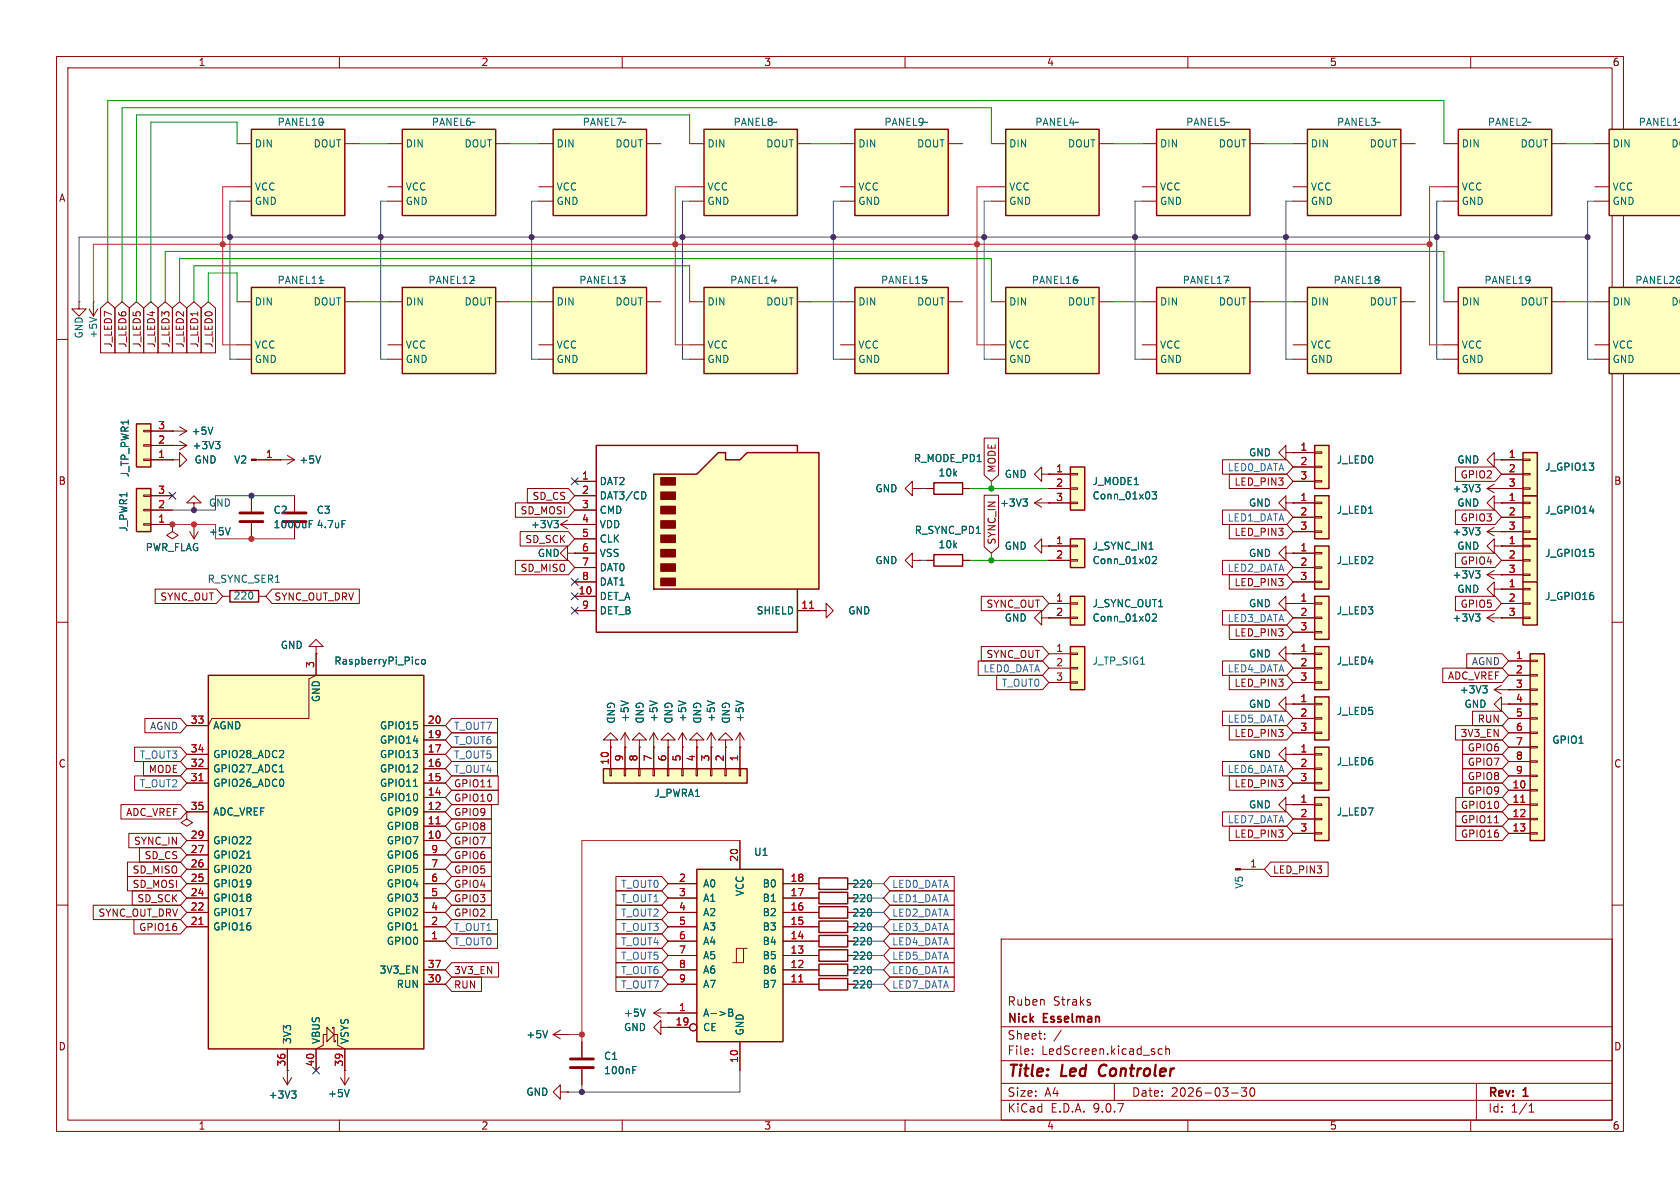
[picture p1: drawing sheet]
<svg xmlns="http://www.w3.org/2000/svg" width="297mm" height="210mm" viewBox="0 0 297 210" stroke-linecap="round" stroke-linejoin="round" font-family="sans-serif">
<defs><g id="words">
<g font-size="2.8" fill="#840000">
<text x="178" y="190.9">Title:</text>
<text x="187.7" y="190.9">Led</text>
<text x="195.1" y="190.9">Controler</text>
</g>
<g font-size="2.1" fill="#840000">
<text x="178" y="178">Ruben</text>
<text x="186.2" y="178">Straks</text>
<text x="178" y="184">Sheet:</text>
<text x="178" y="181.2">Nick</text>
<text x="184.5" y="181.2">Esselman</text>
<text x="178" y="186.7">File:</text>
<text x="184.1" y="186.7">LedScreen.kicad_sch</text>
<text x="178" y="196.9">KiCad</text>
<text x="178" y="194.1">Size:</text>
<text x="184.7" y="194.1">A4</text>
<text x="185.7" y="196.9">E.D.A.</text>
<text x="193.3" y="196.9">9.0.7</text>
<text x="200" y="194.1">Date:</text>
<text x="207" y="194.1">2026-03-30</text>
<text x="263" y="194.3">Rev:</text>
<text x="263" y="196.9">Id:</text>
<text x="267.1" y="196.9">1/1</text>
<text x="269.4" y="194.3">1</text>
</g>
<g font-size="1.8" fill="#840000">
<text x="35" y="11.9">1</text>
<text x="85" y="11.9">2</text>
<text x="135" y="11.9">3</text>
<text x="185" y="11.9">4</text>
<text x="235" y="11.9">5</text>
<text x="285" y="11.9">6</text>
<text x="10.3" y="35.9">A</text>
<text x="20" y="61.6" transform="rotate(-90 20 61.6)">J_LED7</text>
<text x="22.5" y="61.6" transform="rotate(-90 22.5 61.6)">J_LED6</text>
<text x="25.1" y="61.6" transform="rotate(-90 25.1 61.6)">J_LED5</text>
<text x="27.6" y="61.6" transform="rotate(-90 27.6 61.6)">J_LED4</text>
<text x="30.2" y="61.6" transform="rotate(-90 30.2 61.6)">J_LED3</text>
<text x="32.7" y="61.6" transform="rotate(-90 32.7 61.6)">J_LED2</text>
<text x="35.2" y="61.6" transform="rotate(-90 35.2 61.6)">J_LED1</text>
<text x="37.8" y="61.6" transform="rotate(-90 37.8 61.6)">J_LED0</text>
<text x="176.2" y="83.7" transform="rotate(-90 176.2 83.7)">MODE</text>
<text x="10.3" y="85.9">B</text>
<text x="94" y="88.6">SD_CS</text>
<text x="218.1" y="86">LED_PIN3</text>
<text x="258.1" y="84.8">GPIO2</text>
<text x="285.3" y="85.9">B</text>
<text x="91.9" y="91.1">SD_MOSI</text>
<text x="218.1" y="94.9">LED_PIN3</text>
<text x="258.1" y="92.4">GPIO3</text>
<text x="91.9" y="101.3">SD_MISO</text>
<text x="92.8" y="96.2">SD_SCK</text>
<text x="176.2" y="96.4" transform="rotate(-90 176.2 96.4)">SYNC_IN</text>
<text x="258.1" y="100">GPIO4</text>
<text x="28.2" y="106.4">SYNC_OUT</text>
<text x="48.4" y="106.4">SYNC_OUT_DRV</text>
<text x="174.3" y="107.6">SYNC_OUT</text>
<text x="218.1" y="103.8">LED_PIN3</text>
<text x="258.1" y="107.6">GPIO5</text>
<text x="218.1" y="112.7">LED_PIN3</text>
<text x="174.3" y="116.5">SYNC_OUT</text>
<text x="218.1" y="121.6">LED_PIN3</text>
<text x="255.9" y="120.3">ADC_VREF</text>
<text x="218.1" y="130.5">LED_PIN3</text>
<text x="258.1" y="130.5">3V3_EN</text>
<text x="261.1" y="128">RUN</text>
<text x="10.3" y="135.9">C</text>
<text x="26.2" y="136.8">MODE</text>
<text x="259.4" y="135.6">GPIO7</text>
<text x="259.4" y="133">GPIO6</text>
<text x="285.3" y="135.9">C</text>
<text x="80.2" y="141.9">GPIO10</text>
<text x="80.2" y="139.4">GPIO11</text>
<text x="218.1" y="139.4">LED_PIN3</text>
<text x="258.2" y="143.2">GPIO10</text>
<text x="259.4" y="140.7">GPIO9</text>
<text x="259.4" y="138.1">GPIO8</text>
<text x="22.2" y="144.5">ADC_VREF</text>
<text x="23.6" y="149.5">SYNC_IN</text>
<text x="80.2" y="149.5">GPIO7</text>
<text x="80.2" y="147">GPIO8</text>
<text x="80.2" y="144.5">GPIO9</text>
<text x="218.1" y="148.3">LED_PIN3</text>
<text x="258.2" y="145.7">GPIO11</text>
<text x="258.2" y="148.3">GPIO16</text>
<text x="23.3" y="154.6">SD_MISO</text>
<text x="25.5" y="152.1">SD_CS</text>
<text x="80.2" y="154.6">GPIO5</text>
<text x="80.2" y="152.1">GPIO6</text>
<text x="224.9" y="154.6">LED_PIN3</text>
<text x="23.3" y="157.2">SD_MOSI</text>
<text x="24.2" y="159.7">SD_SCK</text>
<text x="80.2" y="159.7">GPIO3</text>
<text x="80.2" y="157.2">GPIO4</text>
<text x="17.3" y="162.2">SYNC_OUT_DRV</text>
<text x="24.5" y="164.8">GPIO16</text>
<text x="80.2" y="162.2">GPIO2</text>
<text x="80.2" y="172.4">3V3_EN</text>
<text x="80.2" y="174.9">RUN</text>
<text x="10.3" y="185.9">D</text>
<text x="285.3" y="185.9">D</text>
<text x="35" y="199.9">1</text>
<text x="85" y="199.9">2</text>
<text x="135" y="199.9">3</text>
<text x="185" y="199.9">4</text>
<text x="235" y="199.9">5</text>
<text x="285" y="199.9">6</text>
</g>
<g font-size="1.8" fill="#006464">
<text x="49" y="22.5">PANEL10~</text>
<text x="76.2" y="22.5">PANEL6~</text>
<text x="102.9" y="22.5">PANEL7~</text>
<text x="129.6" y="22.5">PANEL8~</text>
<text x="156.3" y="22.5">PANEL9~</text>
<text x="182.9" y="22.5">PANEL4~</text>
<text x="209.6" y="22.5">PANEL5~</text>
<text x="236.3" y="22.5">PANEL3~</text>
<text x="262.9" y="22.5">PANEL2~</text>
<text x="289.6" y="22.5">PANEL1~</text>
<text x="45" y="26.3">DIN</text>
<text x="55.4" y="26.3">DOUT</text>
<text x="71.6" y="26.3">DIN</text>
<text x="82" y="26.3">DOUT</text>
<text x="98.3" y="26.3">DIN</text>
<text x="108.7" y="26.3">DOUT</text>
<text x="125" y="26.3">DIN</text>
<text x="135.4" y="26.3">DOUT</text>
<text x="151.6" y="26.3">DIN</text>
<text x="162" y="26.3">DOUT</text>
<text x="178.3" y="26.3">DIN</text>
<text x="188.7" y="26.3">DOUT</text>
<text x="205" y="26.3">DIN</text>
<text x="215.4" y="26.3">DOUT</text>
<text x="231.6" y="26.3">DIN</text>
<text x="242" y="26.3">DOUT</text>
<text x="258.3" y="26.3">DIN</text>
<text x="268.7" y="26.3">DOUT</text>
<text x="285" y="26.3">DIN</text>
<text x="295.4" y="26.3">DO</text>
<text x="45" y="33.9">VCC</text>
<text x="71.6" y="33.9">VCC</text>
<text x="98.3" y="33.9">VCC</text>
<text x="125" y="33.9">VCC</text>
<text x="151.6" y="33.9">VCC</text>
<text x="178.3" y="33.9">VCC</text>
<text x="205" y="33.9">VCC</text>
<text x="231.6" y="33.9">VCC</text>
<text x="258.3" y="33.9">VCC</text>
<text x="285" y="33.9">VCC</text>
<text x="285.3" y="35.9">A</text>
<text x="45" y="36.4">GND</text>
<text x="71.6" y="36.4">GND</text>
<text x="98.3" y="36.4">GND</text>
<text x="125" y="36.4">GND</text>
<text x="151.6" y="36.4">GND</text>
<text x="178.3" y="36.4">GND</text>
<text x="205" y="36.4">GND</text>
<text x="231.6" y="36.4">GND</text>
<text x="258.3" y="36.4">GND</text>
<text x="285" y="36.4">GND</text>
<text x="49" y="50.4">PANEL11~</text>
<text x="75.6" y="50.4">PANEL12~</text>
<text x="102.3" y="50.4">PANEL13~</text>
<text x="129" y="50.4">PANEL14~</text>
<text x="155.6" y="50.4">PANEL15~</text>
<text x="182.3" y="50.4">PANEL16~</text>
<text x="209" y="50.4">PANEL17~</text>
<text x="235.7" y="50.4">PANEL18~</text>
<text x="262.3" y="50.4">PANEL19~</text>
<text x="289" y="50.4">PANEL20~</text>
<text x="14.8" y="59.9" transform="rotate(-90 14.8 59.9)">GND</text>
<text x="17.4" y="59.9" transform="rotate(-90 17.4 59.9)">+5V</text>
<text x="45" y="54.2">DIN</text>
<text x="55.4" y="54.2">DOUT</text>
<text x="71.6" y="54.2">DIN</text>
<text x="82" y="54.2">DOUT</text>
<text x="98.3" y="54.2">DIN</text>
<text x="108.7" y="54.2">DOUT</text>
<text x="125" y="54.2">DIN</text>
<text x="135.4" y="54.2">DOUT</text>
<text x="151.6" y="54.2">DIN</text>
<text x="162" y="54.2">DOUT</text>
<text x="178.3" y="54.2">DIN</text>
<text x="188.7" y="54.2">DOUT</text>
<text x="205" y="54.2">DIN</text>
<text x="215.4" y="54.2">DOUT</text>
<text x="231.6" y="54.2">DIN</text>
<text x="242" y="54.2">DOUT</text>
<text x="258.3" y="54.2">DIN</text>
<text x="268.7" y="54.2">DOUT</text>
<text x="285" y="54.2">DIN</text>
<text x="295.4" y="54.2">DO</text>
<text x="45" y="61.8">VCC</text>
<text x="45" y="64.4">GND</text>
<text x="71.6" y="61.8">VCC</text>
<text x="71.6" y="64.4">GND</text>
<text x="98.3" y="61.8">VCC</text>
<text x="98.3" y="64.4">GND</text>
<text x="125" y="61.8">VCC</text>
<text x="125" y="64.4">GND</text>
<text x="151.6" y="61.8">VCC</text>
<text x="151.6" y="64.4">GND</text>
<text x="178.3" y="61.8">VCC</text>
<text x="178.3" y="64.4">GND</text>
<text x="205" y="61.8">VCC</text>
<text x="205" y="64.4">GND</text>
<text x="231.6" y="61.8">VCC</text>
<text x="231.6" y="64.4">GND</text>
<text x="258.3" y="61.8">VCC</text>
<text x="258.3" y="64.4">GND</text>
<text x="285" y="61.8">VCC</text>
<text x="285" y="64.4">GND</text>
<text x="33.8" y="77.1">+5V</text>
<text x="33.9" y="79.6">+3V3</text>
<text x="34.3" y="82.1">GND</text>
<text x="41.3" y="82.1">V2</text>
<text x="52.8" y="82.1">+5V</text>
<text x="161.5" y="81.9">R_MODE_PD1</text>
<text x="220.7" y="80.9">GND</text>
<text x="236.2" y="82.1">J_LED0</text>
<text x="257.5" y="82.1">GND</text>
<text x="273.1" y="83.4">J_GPIO13</text>
<text x="23" y="84.5" transform="rotate(-90 23 84.5)">J_TP_PWR1</text>
<text x="36.8" y="89.8">GND</text>
<text x="105.9" y="86">DAT2</text>
<text x="105.9" y="88.5">DAT3/CD</text>
<text x="154.7" y="87.2">GND</text>
<text x="165.8" y="84.4">10k</text>
<text x="176.7" y="89.8">+3V3</text>
<text x="177.5" y="84.7">GND</text>
<text x="193" y="88.5">Conn_01x03</text>
<text x="193" y="86">J_MODE1</text>
<text x="220.7" y="89.8">GND</text>
<text x="256.7" y="87.2">+3V3</text>
<text x="257.5" y="89.8">GND</text>
<text x="22.7" y="94.1" transform="rotate(-90 22.7 94.1)">J_PWR1</text>
<text x="36.8" y="94.8">+5V</text>
<text x="48.3" y="91">C2</text>
<text x="48.3" y="93.6">1000uF</text>
<text x="55.9" y="91">C3</text>
<text x="55.9" y="93.6">4.7uF</text>
<text x="93.8" y="93.6">+3V3</text>
<text x="105.9" y="91">CMD</text>
<text x="105.9" y="93.6">VDD</text>
<text x="161.6" y="94.6">R_SYNC_PD1</text>
<text x="236.2" y="91">J_LED1</text>
<text x="256.7" y="94.8">+3V3</text>
<text x="273.1" y="91">J_GPIO14</text>
<text x="25.7" y="97.6">PWR_FLAG</text>
<text x="95" y="98.7">GND</text>
<text x="105.9" y="96.1">CLK</text>
<text x="105.9" y="98.7">VSS</text>
<text x="105.9" y="101.2">DAT0</text>
<text x="154.7" y="99.9">GND</text>
<text x="165.8" y="97.1">10k</text>
<text x="177.5" y="97.4">GND</text>
<text x="193" y="99.9">Conn_01x02</text>
<text x="193" y="97.4">J_SYNC_IN1</text>
<text x="220.7" y="98.7">GND</text>
<text x="236.2" y="99.9">J_LED2</text>
<text x="257.5" y="97.4">GND</text>
<text x="273.1" y="98.7">J_GPIO15</text>
<text x="36.6" y="103.2">R_SYNC_SER1</text>
<text x="41.2" y="106.2">220</text>
<text x="105.9" y="103.7">DAT1</text>
<text x="105.9" y="106.3">DET_A</text>
<text x="193" y="107.5">J_SYNC_OUT1</text>
<text x="220.7" y="107.5">GND</text>
<text x="256.7" y="102.5">+3V3</text>
<text x="257.5" y="105">GND</text>
<text x="273.1" y="106.3">J_GPIO16</text>
<text x="105.9" y="108.8">DET_B</text>
<text x="133.7" y="108.8">SHIELD</text>
<text x="149.9" y="108.8">GND</text>
<text x="177.5" y="110.1">GND</text>
<text x="193" y="110.1">Conn_01x02</text>
<text x="236.2" y="108.8">J_LED3</text>
<text x="256.7" y="110.1">+3V3</text>
<text x="49.5" y="114.9">GND</text>
<text x="59" y="117.7">RaspberryPi_Pico</text>
<text x="193" y="117.7">J_TP_SIG1</text>
<text x="220.7" y="116.4">GND</text>
<text x="236.2" y="117.7">J_LED4</text>
<text x="56.7" y="124.2" transform="rotate(-90 56.7 124.2)">GND</text>
<text x="107.1" y="123.9" transform="rotate(90 107.1 123.9)">GND</text>
<text x="112.2" y="123.9" transform="rotate(90 112.2 123.9)">GND</text>
<text x="117.2" y="123.9" transform="rotate(90 117.2 123.9)">GND</text>
<text x="122.3" y="123.9" transform="rotate(90 122.3 123.9)">GND</text>
<text x="127.4" y="123.9" transform="rotate(90 127.4 123.9)">GND</text>
<text x="220.7" y="125.3">GND</text>
<text x="258" y="122.8">+3V3</text>
<text x="258.8" y="125.3">GND</text>
<text x="37.6" y="129.1">AGND</text>
<text x="67.1" y="131.7">GPIO14</text>
<text x="67.1" y="129.1">GPIO15</text>
<text x="111.4" y="127.7" transform="rotate(-90 111.4 127.7)">+5V</text>
<text x="116.4" y="127.7" transform="rotate(-90 116.4 127.7)">+5V</text>
<text x="121.5" y="127.7" transform="rotate(-90 121.5 127.7)">+5V</text>
<text x="126.6" y="127.7" transform="rotate(-90 126.6 127.7)">+5V</text>
<text x="131.7" y="127.7" transform="rotate(-90 131.7 127.7)">+5V</text>
<text x="236.2" y="126.6">J_LED5</text>
<text x="274.3" y="131.7">GPIO1</text>
<text x="37.6" y="136.8">GPIO27_ADC1</text>
<text x="37.6" y="134.2">GPIO28_ADC2</text>
<text x="67.1" y="136.8">GPIO12</text>
<text x="67.1" y="134.2">GPIO13</text>
<text x="220.7" y="134.2">GND</text>
<text x="236.2" y="135.5">J_LED6</text>
<text x="37.6" y="139.3">GPIO26_ADC0</text>
<text x="67.1" y="141.8">GPIO10</text>
<text x="67.1" y="139.3">GPIO11</text>
<text x="115.6" y="141.1">J_PWRA1</text>
<text x="220.7" y="143.1">GND</text>
<text x="37.6" y="149.5">GPIO22</text>
<text x="37.6" y="144.4">ADC_VREF</text>
<text x="68.3" y="149.5">GPIO7</text>
<text x="68.3" y="146.9">GPIO8</text>
<text x="68.3" y="144.4">GPIO9</text>
<text x="236.2" y="144.4">J_LED7</text>
<text x="37.6" y="154.5">GPIO20</text>
<text x="37.6" y="152">GPIO21</text>
<text x="68.3" y="154.5">GPIO5</text>
<text x="68.3" y="152">GPIO6</text>
<text x="133.2" y="151.5">U1</text>
<text x="37.6" y="159.6">GPIO18</text>
<text x="37.6" y="157.1">GPIO19</text>
<text x="68.3" y="159.6">GPIO3</text>
<text x="68.3" y="157.1">GPIO4</text>
<text x="124.2" y="157.1">A0</text>
<text x="124.2" y="159.6">A1</text>
<text x="131.7" y="158.5" transform="rotate(-90 131.7 158.5)">VCC</text>
<text x="134.7" y="157.1">B0</text>
<text x="134.7" y="159.6">B1</text>
<text x="150.6" y="159.7">220</text>
<text x="150.6" y="157.1">220</text>
<text x="219.9" y="157.2" transform="rotate(-90 219.9 157.2)">V5</text>
<text x="37.6" y="164.7">GPIO16</text>
<text x="37.6" y="162.2">GPIO17</text>
<text x="68.3" y="167.2">GPIO0</text>
<text x="68.3" y="164.7">GPIO1</text>
<text x="68.3" y="162.2">GPIO2</text>
<text x="124.2" y="162.2">A2</text>
<text x="124.2" y="164.7">A3</text>
<text x="124.2" y="167.2">A4</text>
<text x="134.7" y="162.2">B2</text>
<text x="134.7" y="164.7">B3</text>
<text x="134.7" y="167.2">B4</text>
<text x="150.6" y="162.2">220</text>
<text x="150.6" y="164.8">220</text>
<text x="150.6" y="167.3">220</text>
<text x="67" y="172.3">3V3_EN</text>
<text x="124.2" y="169.8">A5</text>
<text x="124.2" y="172.3">A6</text>
<text x="134.7" y="169.8">B5</text>
<text x="134.7" y="172.3">B6</text>
<text x="150.6" y="169.8">220</text>
<text x="150.6" y="172.4">220</text>
<text x="70" y="174.9">RUN</text>
<text x="110.2" y="179.9">+5V</text>
<text x="124.2" y="174.9">A7</text>
<text x="124.2" y="179.9">A-&gt;B</text>
<text x="134.7" y="174.9">B7</text>
<text x="150.6" y="174.9">220</text>
<text x="51.7" y="184.7" transform="rotate(-90 51.7 184.7)">3V3</text>
<text x="56.7" y="184.7" transform="rotate(-90 56.7 184.7)">VBUS</text>
<text x="61.8" y="184.7" transform="rotate(-90 61.8 184.7)">VSYS</text>
<text x="93" y="183.7">+5V</text>
<text x="110.2" y="182.5">GND</text>
<text x="124.2" y="182.5">CE</text>
<text x="131.7" y="183.1" transform="rotate(-90 131.7 183.1)">GND</text>
<text x="106.7" y="187.6">C1</text>
<text x="106.7" y="190.1">100nF</text>
<text x="47.4" y="194.4">+3V3</text>
<text x="57.9" y="194.2">+5V</text>
<text x="93" y="193.9">GND</text>
</g>
<g font-size="1.8" fill="#a90000">
<text x="27.9" y="75.9">3</text>
<text x="27.9" y="81">1</text>
<text x="27.9" y="78.5">2</text>
<text x="46.9" y="81">1</text>
<text x="186.6" y="83.6">1</text>
<text x="229.8" y="79.8">1</text>
<text x="229.8" y="82.3">2</text>
<text x="266.6" y="81">1</text>
<text x="266.6" y="83.6">2</text>
<text x="27.9" y="89.9">2</text>
<text x="27.9" y="87.4">3</text>
<text x="102.8" y="84.8">1</text>
<text x="102.8" y="87.4">2</text>
<text x="102.8" y="89.9">3</text>
<text x="186.6" y="86.1">2</text>
<text x="186.6" y="88.6">3</text>
<text x="229.8" y="84.8">3</text>
<text x="229.8" y="88.6">1</text>
<text x="266.6" y="88.6">1</text>
<text x="266.6" y="86.1">3</text>
<text x="27.9" y="92.5">1</text>
<text x="102.8" y="92.5">4</text>
<text x="102.8" y="95">5</text>
<text x="229.8" y="91.2">2</text>
<text x="229.8" y="93.7">3</text>
<text x="266.6" y="91.2">2</text>
<text x="266.6" y="93.7">3</text>
<text x="102.8" y="97.5">6</text>
<text x="102.8" y="100.1">7</text>
<text x="186.6" y="96.3">1</text>
<text x="186.6" y="98.8">2</text>
<text x="229.8" y="97.5">1</text>
<text x="229.8" y="100.1">2</text>
<text x="266.6" y="96.3">1</text>
<text x="266.6" y="98.8">2</text>
<text x="266.6" y="101.3">3</text>
<text x="102.2" y="105.2">10</text>
<text x="102.8" y="102.6">8</text>
<text x="102.8" y="107.7">9</text>
<text x="141.6" y="107.7">11</text>
<text x="186.6" y="106.4">1</text>
<text x="229.8" y="106.4">1</text>
<text x="229.8" y="102.6">3</text>
<text x="266.6" y="103.9">1</text>
<text x="266.6" y="106.4">2</text>
<text x="186.6" y="109">2</text>
<text x="229.8" y="109">2</text>
<text x="229.8" y="111.5">3</text>
<text x="266.6" y="109">3</text>
<text x="55.6" y="118.2" transform="rotate(-90 55.6 118.2)">3</text>
<text x="186.6" y="115.3">1</text>
<text x="186.6" y="117.9">2</text>
<text x="229.8" y="115.3">1</text>
<text x="229.8" y="117.9">2</text>
<text x="267.9" y="116.6">1</text>
<text x="267.9" y="119.1">2</text>
<text x="186.6" y="120.4">3</text>
<text x="229.8" y="120.4">3</text>
<text x="229.8" y="124.2">1</text>
<text x="267.9" y="121.7">3</text>
<text x="267.9" y="124.2">4</text>
<text x="33.6" y="128">33</text>
<text x="75.5" y="130.6">19</text>
<text x="75.5" y="128">20</text>
<text x="229.8" y="126.7">2</text>
<text x="229.8" y="129.3">3</text>
<text x="267.9" y="126.7">5</text>
<text x="267.9" y="129.3">6</text>
<text x="267.9" y="131.8">7</text>
<text x="33.6" y="135.6">32</text>
<text x="33.6" y="133.1">34</text>
<text x="75.5" y="135.6">16</text>
<text x="75.5" y="133.1">17</text>
<text x="107.7" y="135.3" transform="rotate(-90 107.7 135.3)">10</text>
<text x="110.2" y="134.7" transform="rotate(-90 110.2 134.7)">9</text>
<text x="112.8" y="134.7" transform="rotate(-90 112.8 134.7)">8</text>
<text x="115.3" y="134.7" transform="rotate(-90 115.3 134.7)">7</text>
<text x="117.9" y="134.7" transform="rotate(-90 117.9 134.7)">6</text>
<text x="120.4" y="134.7" transform="rotate(-90 120.4 134.7)">5</text>
<text x="122.9" y="134.7" transform="rotate(-90 122.9 134.7)">4</text>
<text x="125.5" y="134.7" transform="rotate(-90 125.5 134.7)">3</text>
<text x="128" y="134.7" transform="rotate(-90 128 134.7)">2</text>
<text x="130.6" y="134.7" transform="rotate(-90 130.6 134.7)">1</text>
<text x="229.8" y="133.1">1</text>
<text x="229.8" y="135.6">2</text>
<text x="267.9" y="134.4">8</text>
<text x="267.9" y="136.9">9</text>
<text x="33.6" y="143.3">35</text>
<text x="33.6" y="138.2">31</text>
<text x="75.5" y="143.3">12</text>
<text x="75.5" y="140.7">14</text>
<text x="75.5" y="138.2">15</text>
<text x="229.8" y="142">1</text>
<text x="229.8" y="138.2">3</text>
<text x="267.3" y="139.4">10</text>
<text x="267.3" y="142">11</text>
<text x="33.6" y="148.3">29</text>
<text x="75.5" y="148.3">10</text>
<text x="75.5" y="145.8">11</text>
<text x="229.8" y="144.5">2</text>
<text x="229.8" y="147.1">3</text>
<text x="267.3" y="144.5">12</text>
<text x="267.3" y="147.1">13</text>
<text x="33.6" y="156">25</text>
<text x="33.6" y="153.4">26</text>
<text x="33.6" y="150.9">27</text>
<text x="76.1" y="156">6</text>
<text x="76.1" y="153.4">7</text>
<text x="76.1" y="150.9">9</text>
<text x="119.9" y="156">2</text>
<text x="130.6" y="152.4" transform="rotate(-90 130.6 152.4)">20</text>
<text x="139.7" y="156">18</text>
<text x="220.9" y="153.4">1</text>
<text x="33.6" y="161">22</text>
<text x="33.6" y="158.5">24</text>
<text x="76.1" y="161">4</text>
<text x="76.1" y="158.5">5</text>
<text x="119.9" y="158.5">3</text>
<text x="119.9" y="161">4</text>
<text x="139.7" y="158.5">17</text>
<text x="139.7" y="161">16</text>
<text x="33.6" y="163.6">21</text>
<text x="76.1" y="166.1">1</text>
<text x="76.1" y="163.6">2</text>
<text x="119.9" y="163.6">5</text>
<text x="119.9" y="166.1">6</text>
<text x="139.7" y="163.6">15</text>
<text x="139.7" y="166.1">14</text>
<text x="75.5" y="173.7">30</text>
<text x="75.5" y="171.2">37</text>
<text x="119.9" y="168.7">7</text>
<text x="119.9" y="171.2">8</text>
<text x="119.9" y="173.7">9</text>
<text x="139.7" y="168.7">13</text>
<text x="139.7" y="171.2">12</text>
<text x="139.7" y="173.7">11</text>
<text x="119.9" y="178.8">1</text>
<text x="119.3" y="181.4">19</text>
<text x="50.5" y="188.6" transform="rotate(-90 50.5 188.6)">36</text>
<text x="55.6" y="188.6" transform="rotate(-90 55.6 188.6)">40</text>
<text x="60.7" y="188.6" transform="rotate(-90 60.7 188.6)">39</text>
<text x="130.6" y="188" transform="rotate(-90 130.6 188)">10</text>
</g>
<g font-size="1.8" fill="#285ac8">
<text x="216.9" y="83.5">LED0_DATA</text>
<text x="216.9" y="92.4">LED1_DATA</text>
<text x="216.9" y="101.3">LED2_DATA</text>
<text x="216.9" y="110.2">LED3_DATA</text>
<text x="173.7" y="119.1">LED0_DATA</text>
<text x="216.9" y="119.1">LED4_DATA</text>
<text x="177" y="121.6">T_OUT0</text>
<text x="80.2" y="129.2">T_OUT7</text>
<text x="80.2" y="131.8">T_OUT6</text>
<text x="216.9" y="128">LED5_DATA</text>
<text x="24.6" y="134.3">T_OUT3</text>
<text x="80.2" y="134.3">T_OUT5</text>
<text x="80.2" y="136.8">T_OUT4</text>
<text x="216.9" y="136.8">LED6_DATA</text>
<text x="24.6" y="139.4">T_OUT2</text>
<text x="216.9" y="145.7">LED7_DATA</text>
<text x="109.7" y="157.2">T_OUT0</text>
<text x="109.7" y="159.7">T_OUT1</text>
<text x="157.6" y="159.7">LED1_DATA</text>
<text x="157.6" y="157.2">LED0_DATA</text>
<text x="80.2" y="167.3">T_OUT0</text>
<text x="80.2" y="164.8">T_OUT1</text>
<text x="109.7" y="164.8">T_OUT3</text>
<text x="109.7" y="167.3">T_OUT4</text>
<text x="109.7" y="162.2">T_OUT2</text>
<text x="157.6" y="162.2">LED2_DATA</text>
<text x="157.6" y="167.3">LED4_DATA</text>
<text x="157.6" y="164.8">LED3_DATA</text>
<text x="109.7" y="169.9">T_OUT5</text>
<text x="109.7" y="172.4">T_OUT6</text>
<text x="157.6" y="169.9">LED5_DATA</text>
<text x="157.6" y="172.4">LED6_DATA</text>
<text x="109.7" y="174.9">T_OUT7</text>
<text x="157.6" y="174.9">LED7_DATA</text>
</g>
<g font-size="1.8" fill="#505050">
<text x="260.1" y="117.8">AGND</text>
<text x="26.4" y="129.2">AGND</text>
</g>
</g></defs>
<g fill="none" stroke="#840000" stroke-width=".18">
<path d="M10 10h277v190h-277zM12 12h273v186h-273zM60 10v2M110 10v2M160 10v2M210 10v2M260 10v2M10 60h2M10 110h2M285 110h2M10 160h2M177 166h108v32h-108z"/>
<path d="M192.6 177.2l.2 .2-.2 .3M192.6 176.7l.1 .1M285 160h2M60 198v2M110 198v2M160 198v2M177 194.5h108M177 191.5h108M177 187.5h108M177 181.5h108M182.5 186.3v.1M182.5 185.5v.1"/>
<path d="M184.7 183.6v.1M184.7 182.8v.1M187.6 182.1l-1.3 2M197 191.5v3M205.5 185.5l-.5-.1-.3 .3v.4l.2 .2h.6M206.1 185.5l.2-.1 .4 .1v.9M206.1 184.9v1.5M210 198v2M217.7 193.2h1.2M219.5 192.3h.9l-.5 .6 .4 .1v.7l-.2 .1h-.4l-.2-.1M221.1 192.4l.2-.1a.81 .81 0 0 1 .6 .6 .81 .81 0 0 1-.3 .8l-.1 .1a.81 .81 0 0 1-.4-1.4zM260 198v2"/>
<path d="M261 191.5v6.5M270.3 196.6h.9M270.3 195.5l.4-.4v1.5"/>
</g>
<path d="M194.6 188.5a1.27 1.27 0 0 0 0 1.6" fill="none" stroke="#840000" stroke-width=".4"/>
<path d="M189.2 82.6h2.6v7.6h-2.6z" fill="#ffffc2"/>
<path d="M189.2 82.6h2.6v7.6h-2.6z" fill="none" stroke="#840000" stroke-width=".25"/>
<g fill="none" stroke="#840000" stroke-width=".18">
<path d="M30.5 92.7v1.3l1 .6-1 .7-1-.7 1-.6M30.5 92.7h.1M34.3 88.9h1.3l-1.3-1.3-1.3 1.3h1.3v1.3M34.3 90.2h.1M185.4 83.8h3.8M185.4 86.4h3.8M185.4 88.9h3.8M189.2 83.7h1.3v.2h-1.3zM189.2 86.2h1.3v.3h-1.3zM189.2 88.8h1.3v.2h-1.3zM262.9 109.2l1.3 .8M262.9 109.2h2.5"/>
<path d="M264.2 108.5l-1.3 .7M265.4 109.2h.1M264.2 121.9l1.2 .8M264.2 121.9h2.5M265.4 121.2l-1.2 .7M266.7 121.9h.1M219.3 153.7h4.2"/>
</g>
<path d="M203.7 86.9h.8l-.5 .5 .4 .1v.6l-.2 .1-.5-.1M260.8 108.5h.8l-.4 .5M261.4 109l.2 .3v.3l-.2 .2M262.1 121.2h.8l-.4 .5M262.7 121.7l.2 .3v.3l-.2 .2" fill="none" stroke="#006464" stroke-width=".18"/>
<path d="M218.4 153.5h.9v.3h-.9z" fill="#840000" stroke="#840000" stroke-width=".18"/>
<path d="M24.1 86.4h2.6v7.6h-2.6z" fill="#ffffc2"/>
<path d="M24.1 86.4h2.6v7.6h-2.6z" fill="none" stroke="#840000" stroke-width=".25"/>
<g fill="none" stroke="#840000" stroke-width=".18">
<path d="M25.4 92.6h1.3v.2h-1.3zM25.4 90h1.3v.3h-1.3zM25.4 87.5h1.3v.3h-1.3zM26.7 92.7h3.8M26.7 90.2h3.8M26.7 87.6h3.8M33.5 94l.8 1.3M34.3 92.7h.1M34.3 92.7v2.6M35.1 94l-.8 1.3M100.3 97.8v-1.3l-1.2 1.3 1.2 1.3v-1.3h1.3M101.6 97.8h.1"/>
<path d="M125.7 132.1h.1M125.7 129.5l-.7 1.3M125.7 129.5l.8 1.3M125.7 129.5v2.6M33 143.5v1.3l1 .6-1 .7-1-.7 1-.6M33 143.5h.1"/>
</g>
<path d="M40.7 93.3l-.4 1.3M125 123.9l1.3 .4" fill="none" stroke="#006464" stroke-width=".18"/>
<path d="M189.2 114.3h2.6v7.6h-2.6z" fill="#ffffc2"/>
<path d="M189.2 114.3h2.6v7.6h-2.6z" fill="none" stroke="#840000" stroke-width=".25"/>
<path d="M184.1 109.2v-1.2l-1.2 1.2 1.2 1.3v-1.3h1.3M185.4 109.2h.1M185.4 115.6h3.8M185.4 118.1h3.8M189.2 115.4h1.3v.3h-1.3zM189.2 118h1.3v.2h-1.3zM185.4 120.7h3.8M189.2 120.5h1.3v.3h-1.3z" fill="none" stroke="#840000" stroke-width=".18"/>
<path d="M189.2 105.4h2.6v5.1h-2.6z" fill="#ffffc2"/>
<path d="M189.2 105.4h2.6v5.1h-2.6z" fill="none" stroke="#840000" stroke-width=".25"/>
<g fill="none" stroke="#840000" stroke-width=".18">
<path d="M44.4 87.6v2.8M44.4 92.5v2.8M99.1 92.7l1.2 .8M99.1 92.7h2.5M100.3 91.9l-1.2 .8M101.6 92.7h.1M184.1 96.5v-1.2l-1.2 1.2 1.2 1.3v-1.3h1.3M185.4 96.5h.1M55.9 114.3h1.2l-1.2-1.3-1.3 1.3h1.3v1.3M55.9 115.6h.1M185.4 106.7h3.8M185.4 109.2h3.8"/>
<path d="M189.2 106.6h1.3v.2h-1.3zM189.2 109.1h1.3v.2h-1.3zM227.3 115.6v-1.3l-1.2 1.3 1.2 1.2v-1.2h1.3M228.6 115.6h.1M227.3 124.5v-1.3l-1.2 1.3 1.2 1.2v-1.2h1.3M228.6 124.5h.1"/>
</g>
<path d="M54.7 92h.6M54.7 92.6h.4M97.9 92h.8l-.4 .5M98.5 92.5l.2 .2v.3l-.2 .3M203.7 108.7l.5-.2 .3 .4-.8 .9h.8" fill="none" stroke="#006464" stroke-width=".18"/>
<path d="M42.4 90.7h4.1M42.4 92.2h4.1" fill="none" stroke="#840000" stroke-width=".51"/>
<path d="M189.2 95.3h2.6v5h-2.6z" fill="#ffffc2"/>
<path d="M189.2 95.3h2.6v5h-2.6z" fill="none" stroke="#840000" stroke-width=".25"/>
<g fill="none" stroke="#840000" stroke-width=".18">
<path d="M30.5 78.7h.1M30.5 78.7h2.5M31.7 78l1.3 .7M33 78.7l-1.3 .8M30.5 81.3h1.2v-1.3l1.3 1.3-1.3 1.3v-1.3M30.5 81.3h.1M45.3 81.3h6.8M49.5 81.3h.1M50.8 80.5l1.3 .8M52.1 81.3l-1.3 .7M185.4 96.5h3.8M185.4 99.1h3.8"/>
<path d="M189.2 96.4h1.3v.2h-1.3zM189.2 98.9h1.3v.3h-1.3z"/>
</g>
<path d="M38.1 78h.8l-.4 .5M38.6 78.5l.3 .3v.3l-.3 .2M56.7 80.6l-.4 1.3M203.1 97.1h.8M203.7 98.5l.5-.1 .3 .3-.8 .9h.8" fill="none" stroke="#006464" stroke-width=".18"/>
<path d="M44.4 81.2h.9v.2h-.9z" fill="#840000" stroke="#840000" stroke-width=".18"/>
<path d="M24.1 74.9h2.6v7.7h-2.6z" fill="#ffffc2"/>
<path d="M24.1 74.9h2.6v7.7h-2.6z" fill="none" stroke="#840000" stroke-width=".25"/>
<path d="M25.4 78.6h1.3v.3h-1.3zM25.4 76.1h1.3v.2h-1.3zM26.7 78.7h3.8M26.7 76.2h6.3M30.5 76.2h.1M31.7 75.4l1.3 .8M33 76.2l-1.3 .8M25.4 81.2h1.3v.2h-1.3zM26.7 81.3h3.8" fill="none" stroke="#840000" stroke-width=".18"/>
<path d="M37.6 75.5l-.4 1.3" fill="none" stroke="#006464" stroke-width=".18"/>
<path d="M269.2 95.3h2.6v7.6h-2.6z" fill="#ffffc2"/>
<path d="M269.2 95.3h2.6v7.6h-2.6zM144.8 173h5.1v2h-5.1z" fill="none" stroke="#840000" stroke-width=".25"/>
<g fill="none" stroke="#840000" stroke-width=".18">
<path d="M182.9 88.9l1.2 .8M182.9 88.9h2.5M184.1 88.1l-1.2 .8M185.4 88.9h.1M264.2 96.5v-1.2l-1.3 1.2 1.3 1.3v-1.3h1.2M265.4 96.5h.1M265.4 96.5h3.8M265.4 99.1h3.8M269.2 96.4h1.3v.2h-1.3zM269.2 98.9h1.3v.3h-1.3zM265.4 101.6h3.8M269.2 101.5h1.3v.2h-1.3z"/>
<path d="M107.9 130.8h1.3l-1.3-1.3-1.2 1.3h1.2v1.3M107.9 132.1h.1M115.6 179.1l1.2 .7M115.6 179.1h2.5M116.8 178.3l-1.2 .8M118.1 179.1h.1M143.5 174h1.3M149.9 174h1.2"/>
</g>
<path d="M180.8 88.2h.8l-.4 .5M181.4 88.7l.2 .2v.3l-.2 .3M114.1 178.4l-.5 1.2" fill="none" stroke="#006464" stroke-width=".18"/>
<path d="M123.2 153.7h15.2v30.5h-15.2z" fill="#ffffc2"/>
<g fill="none" stroke="#840000" stroke-width=".18">
<path d="M118.1 156.2h5.1M118.1 158.8h5.1M130.8 148.6v5.1M138.4 156.2h5.1M138.4 158.8h5.1M118.1 161.3h5.1M118.1 163.8h5.1M118.1 166.4h5.1M118.1 168.9h5.1M118.1 171.5h5.1M118.1 174h5.1M118.1 179.1h5.1"/>
<path d="M131.4 167.6h-1.2v2.6M132.1 167.6h-.7v2.6h-1.9M138.4 161.3h5.1M138.4 163.8h5.1M138.4 166.4h5.1M138.4 168.9h5.1M138.4 171.5h5.1M138.4 174h5.1M102.9 184.2v2.7M102.9 189v2.8M116.8 181.6v-1.3l-1.2 1.3 1.2 1.3v-1.3h1.3M118.1 181.6h.1"/>
<path d="M118.1 181.6h3.8M130.8 184.2v5"/>
<circle cx="122.6" cy="181.6" r=".63"/>
</g>
<path d="M123.2 153.7h15.2v30.5h-15.2z" fill="none" stroke="#840000" stroke-width=".25"/>
<path d="M128.8 178.4h.5l.2 .2-.2 .4 .2 .1 .1 .3-.3 .2h-.5zM128.8 179h.5M111.9 189.1h.4M111.9 188.5h.6" fill="none" stroke="#006464" stroke-width=".18"/>
<path d="M141.2 173.6h.7" fill="none" stroke="#a90000" stroke-width=".18"/>
<path d="M100.8 187.2h4.1M100.8 188.7h4.1" fill="none" stroke="#840000" stroke-width=".51"/>
<path d="M36.8 119.4h38.1v66h-38.1z" fill="#ffffc2"/>
<path d="M36.8 119.4h38.1v66h-38.1z" fill="none" stroke="#840000" stroke-width=".25"/>
<g fill="none" stroke="#840000" stroke-width=".18">
<path d="M55.9 115.6v3.8l-1.3 .6v7h-17.1l-.7 1.3h-3.8M33 138.4h3.8M33 135.9h3.8M33 133.4h3.8M74.9 138.4h3.8M74.9 135.9h3.8M74.9 133.4h3.8M74.9 130.8h3.8M74.9 128.3h3.8M33 158.8h3.8M33 156.2h3.8M33 153.7h3.8"/>
<path d="M33 151.1h3.8M33 148.6h3.8M33 143.5h3.8M74.9 158.8h3.8M74.9 156.2h3.8M74.9 153.7h3.8M74.9 151.1h3.8M74.9 148.6h3.8M74.9 146.1h3.8M74.9 143.5h3.8M74.9 141h3.8M33 163.8h3.8"/>
<path d="M33 161.3h3.8M74.9 174h3.8M74.9 171.5h3.8M74.9 166.4h3.8M74.9 163.8h3.8M74.9 161.3h3.8M50 190.5l.8 1.3M50.8 189.2h.1M50.8 185.4v6.4M51.6 190.5l-.8 1.3M57.8 181.6l1.3 1.3-1.3 1.3zM57.8 182.9h-.7v1.9l-1.2 .6v3.8"/>
<path d="M58.8 181.9v-.3h.3v2.6h.2v-.3M59.1 182.9h.6v1.9l1.3 .6v6.4M60.2 190.5l.8 1.3M61 189.2h.1M61.7 190.5l-.7 1.3"/>
</g>
<path d="M35.2 138h.7M77.1 145.6h.7M35.2 163.4h.7" fill="none" stroke="#a90000" stroke-width=".18"/>
<path d="M73.7 116.6h.3M74 117.4h-.3M74.6 116.7l.2-.1 .3 .1 .1 .5-.1 .2h-.3l-.2-.1zM49.4 136.5h.8M73.1 139h.7M43.6 151.7h.7M51.5 192.9h.8l-.4 .4M52.1 193.3l.2 .3v.3l-.2 .2M61.7 192.6l-.4 1.3" fill="none" stroke="#006464" stroke-width=".18"/>
<path d="M115.6 83.8h7.6l3.8-3.8h1.3v1.3h2.5l1.3-1.3h12.7v24.1h-29.2z" fill="#ffffc2"/>
<path d="M115.6 83.8h7.6l3.8-3.8h1.3v1.3h2.5l1.3-1.3h12.7v24.1h-29.2zM141 80v-1.3h-35.6v33.1h35.6v-7.7" fill="none" stroke="#840000" stroke-width=".25"/>
<g fill="#840000" stroke="#840000" stroke-width=".25">
<path d="M116.8 84.5h2.6v1.2h-2.6z"/>
<path d="M116.8 87h2.6v1.3h-2.6z"/>
<path d="M116.8 89.5h2.6v1.3h-2.6z"/>
<path d="M116.8 92.1h2.6v1.2h-2.6z"/>
<path d="M116.8 94.6h2.6v1.3h-2.6z"/>
<path d="M116.8 97.2h2.6v1.2h-2.6z"/>
<path d="M116.8 99.7h2.6v1.3h-2.6z"/>
<path d="M116.8 102.2h2.6v1.3h-2.6z"/>
</g>
<path d="M101.6 85.1h3.8M101.6 87.6h3.8M101.6 90.2h3.8M101.6 92.7h3.8M101.6 95.3h3.8M101.6 97.8h3.8M101.6 100.3h3.8M101.6 102.9h3.8M101.6 105.4h3.8M101.6 108h3.8M141 108h3.8" fill="none" stroke="#840000" stroke-width=".18"/>
<path d="M113.9 87l.3 .5-.3 .6" fill="none" stroke="#006464" stroke-width=".18"/>
<path d="M143.1 107.5h.7" fill="none" stroke="#a90000" stroke-width=".18"/>
<path d="M232.4 114.3h2.5v7.6h-2.5z" fill="#ffffc2"/>
<path d="M232.4 114.3h2.5v7.6h-2.5z" fill="none" stroke="#840000" stroke-width=".25"/>
<path d="M228.6 115.6h3.8M228.6 118.1h3.8M232.4 115.4h1.3v.3h-1.3zM232.4 118h1.3v.2h-1.3zM228.6 120.7h3.8M232.4 120.5h1.3v.3h-1.3z" fill="none" stroke="#840000" stroke-width=".18"/>
<path d="M270.5 115.6h2.5v33h-2.5z" fill="#ffffc2"/>
<path d="M270.5 115.6h2.5v33h-2.5z" fill="none" stroke="#840000" stroke-width=".25"/>
<g fill="none" stroke="#840000" stroke-width=".18">
<path d="M266.7 116.8h3.8M266.7 119.4h3.8M270.5 116.7h1.3v.3h-1.3zM270.5 119.3h1.3v.2h-1.3zM110.5 132.1h.1M110.5 129.5l-.8 1.3M110.5 129.5l.8 1.3M110.5 129.5v2.6M266.7 121.9h3.8M266.7 124.5h3.8M266.7 127h3.8M266.7 129.5h3.8"/>
<path d="M266.7 132.1h3.8M266.7 134.6h3.8M266.7 137.2h3.8M266.7 139.7h3.8M270.5 121.8h1.3v.2h-1.3zM270.5 124.3h1.3v.3h-1.3zM270.5 126.9h1.3v.2h-1.3zM270.5 129.4h1.3v.3h-1.3zM270.5 132h1.3v.2h-1.3zM270.5 134.5h1.3v.2h-1.3zM270.5 137h1.3v.3h-1.3zM270.5 139.6h1.3v.2h-1.3z"/>
<path d="M266.7 142.2h3.8M266.7 144.8h3.8M266.7 147.3h3.8M270.5 142.1h1.3v.3h-1.3zM270.5 144.7h1.3v.2h-1.3zM270.5 147.2h1.3v.2h-1.3z"/>
</g>
<path d="M268.8 141.8h.8" fill="none" stroke="#a90000" stroke-width=".18"/>
<path d="M109.8 123.9l1.3 .4" fill="none" stroke="#006464" stroke-width=".18"/>
<path d="M232.4 123.2h2.5v7.6h-2.5z" fill="#ffffc2"/>
<path d="M232.4 123.2h2.5v7.6h-2.5z" fill="none" stroke="#840000" stroke-width=".25"/>
<path d="M52.1 87.6v2.8M52.1 92.5v2.8M113 130.8h1.3l-1.3-1.3-1.2 1.3h1.2v1.3M113 132.1h.1M228.6 124.5h3.8M228.6 127h3.8M228.6 129.5h3.8M232.4 124.3h1.3v.3h-1.3zM232.4 126.9h1.3v.2h-1.3zM232.4 129.4h1.3v.3h-1.3z" fill="none" stroke="#840000" stroke-width=".18"/>
<path d="M50 90.7h4.1M50 92.2h4.1" fill="none" stroke="#840000" stroke-width=".51"/>
<path d="M60.5 92h.6" fill="none" stroke="#006464" stroke-width=".18"/>
<path d="M106.7 135.9h25.4v2.5h-25.4z" fill="#ffffc2"/>
<path d="M106.7 135.9h25.4v2.5h-25.4z" fill="none" stroke="#840000" stroke-width=".25"/>
<g fill="none" stroke="#840000" stroke-width=".18">
<path d="M107.8 135.9h.3v1.3h-.3zM107.9 132.1v3.8M110.4 135.9h.2v1.3h-.2zM110.5 132.1v3.8M112.9 135.9h.3v1.3h-.3zM113 132.1v3.8M115.4 135.9h.3v1.3h-.3zM115.6 132.1h.1M115.6 129.5v6.4M115.6 129.5l-.8 1.3M115.6 129.5l.7 1.3M118 135.9h.2v1.3h-.2z"/>
<path d="M118.1 130.8h1.3l-1.3-1.3-1.3 1.3h1.3v1.3M118.1 132.1h.1M118.1 132.1v3.8M120.5 135.9h.3v1.3h-.3zM120.6 132.1h.1M120.6 129.5v6.4M120.6 129.5l-.7 1.3M120.6 129.5l.8 1.3M123.1 135.9h.2v1.3h-.2zM123.2 132.1v3.8M125.6 135.9h.3v1.3h-.3zM125.7 132.1v3.8"/>
<path d="M128.1 135.9h.3v1.3h-.3zM128.3 132.1v3.8M130.7 135.9h.2v1.3h-.2zM130.8 132.1v3.8"/>
</g>
<path d="M114.9 123.9l1.2 .4M120 123.9l1.2 .4" fill="none" stroke="#006464" stroke-width=".18"/>
<path d="M232.4 105.4h2.5v7.6h-2.5z" fill="#ffffc2"/>
<path d="M232.4 105.4h2.5v7.6h-2.5z" fill="none" stroke="#840000" stroke-width=".25"/>
<g fill="none" stroke="#840000" stroke-width=".18">
<path d="M228.6 106.7h3.8M228.6 109.2h3.8M228.6 111.8h3.8M232.4 106.6h1.3v.2h-1.3zM232.4 109.1h1.3v.2h-1.3zM232.4 111.6h1.3v.3h-1.3zM227.3 142.2v-1.2l-1.2 1.2 1.2 1.3v-1.3h1.3M228.6 142.2h.1M97.8 182.9l1.3 .7M97.8 182.9h2.5M99.1 193v-1.2l-1.3 1.2 1.3 1.3v-1.3h1.2M99.1 182.1l-1.3 .8"/>
<path d="M100.3 193h.1M100.3 182.9h.1"/>
</g>
<path d="M96.8 182.2l-.4 1.3" fill="none" stroke="#006464" stroke-width=".18"/>
<path d="M232.4 141h2.5v7.6h-2.5z" fill="#ffffc2"/>
<path d="M40.6 104.4h5.1v2h-5.1zM232.4 141h2.5v7.6h-2.5z" fill="none" stroke="#840000" stroke-width=".25"/>
<path d="M39.4 105.4h1.2M45.7 105.4h1.3M227.3 133.4v-1.3l-1.2 1.3 1.2 1.2v-1.2h1.3M228.6 133.4h.1M228.6 142.2h3.8M228.6 144.8h3.8M228.6 147.3h3.8M232.4 142.1h1.3v.3h-1.3zM232.4 144.7h1.3v.2h-1.3zM232.4 147.2h1.3v.2h-1.3z" fill="none" stroke="#840000" stroke-width=".18"/>
<path d="M232.4 132.1h2.5v7.6h-2.5z" fill="#ffffc2"/>
<path d="M165.1 85.3h5.1v2.1h-5.1zM232.4 132.1h2.5v7.6h-2.5zM144.8 157.7h5.1v2.1h-5.1zM144.8 160.3h5.1v2h-5.1zM144.8 162.8h5.1v2h-5.1z" fill="none" stroke="#840000" stroke-width=".25"/>
<g fill="none" stroke="#840000" stroke-width=".18">
<path d="M163.8 86.4h1.3M170.2 86.4h1.2M144.8 108h1.2v-1.3l1.3 1.3-1.3 1.2v-1.2M144.8 108h.1M227.3 106.7v-1.3l-1.2 1.3 1.2 1.3v-1.3h1.3M228.6 106.7h.1M228.6 133.4h3.8M228.6 135.9h3.8M228.6 138.4h3.8M232.4 133.2h1.3v.3h-1.3zM232.4 135.8h1.3v.2h-1.3zM232.4 138.3h1.3v.3h-1.3z"/>
<path d="M265.4 124.5v-1.3l-1.2 1.3 1.2 1.2v-1.2h1.3M266.7 124.5h.1M143.5 158.8h1.3M149.9 158.8h1.2M143.5 161.3h1.3M143.5 163.8h1.3M149.9 161.3h1.2M149.9 163.8h1.2"/>
</g>
<path d="M151.1 22.9h16.5v15.2h-16.5z" fill="#ffffc2"/>
<path d="M151.1 22.9h16.5v15.2h-16.5z" fill="none" stroke="#840000" stroke-width=".25"/>
<path d="M148.6 25.4h2.5M148.6 33h2.5M148.6 35.6h2.5M167.6 25.4h2.6" fill="none" stroke="#840000" stroke-width=".18"/>
<path d="M44.4 22.9h16.6v15.2h-16.6z" fill="#ffffc2"/>
<path d="M44.4 22.9h16.6v15.2h-16.6z" fill="none" stroke="#840000" stroke-width=".25"/>
<path d="M41.9 25.4h2.5M41.9 33h2.5M41.9 35.6h2.5M61 25.4h2.5M227.3 88.9v-1.3l-1.2 1.3 1.2 1.3v-1.3h1.3M227.3 80v-1.3l-1.2 1.3 1.2 1.3v-1.3h1.3M228.6 88.9h.1M228.6 80h.1" fill="none" stroke="#840000" stroke-width=".18"/>
<path d="M177.8 50.8h16.5v15.2h-16.5z" fill="#ffffc2"/>
<path d="M177.8 50.8h16.5v15.2h-16.5z" fill="none" stroke="#840000" stroke-width=".25"/>
<path d="M175.3 53.3h2.5M194.3 53.3h2.5M175.3 61h2.5M175.3 63.5h2.5" fill="none" stroke="#840000" stroke-width=".18"/>
<path d="M232.4 78.7h2.5v7.7h-2.5z" fill="#ffffc2"/>
<path d="M232.4 78.7h2.5v7.7h-2.5z" fill="none" stroke="#840000" stroke-width=".25"/>
<path d="M232.4 79.9h1.3v.2h-1.3zM161.3 99.1v-1.3l-1.3 1.3 1.3 1.2v-1.2h1.3M162.6 99.1h.1M227.3 97.8v-1.3l-1.2 1.3 1.2 1.3v-1.3h1.3M228.6 97.8h.1M228.6 80h3.8M228.6 82.6h3.8M228.6 85.1h3.8M232.4 82.4h1.3v.3h-1.3zM232.4 85h1.3v.2h-1.3z" fill="none" stroke="#840000" stroke-width=".18"/>
<path d="M232.4 96.5h2.5v7.6h-2.5z" fill="#ffffc2"/>
<path d="M232.4 96.5h2.5v7.6h-2.5z" fill="none" stroke="#840000" stroke-width=".25"/>
<path d="M228.6 97.8h3.8M232.4 97.7h1.3v.2h-1.3zM228.6 100.3h3.8M228.6 102.9h3.8M232.4 100.2h1.3v.3h-1.3zM232.4 102.7h1.3v.3h-1.3z" fill="none" stroke="#840000" stroke-width=".18"/>
<path d="M44.4 50.8h16.6v15.2h-16.6z" fill="#ffffc2"/>
<path d="M44.4 50.8h16.6v15.2h-16.6z" fill="none" stroke="#840000" stroke-width=".25"/>
<path d="M41.9 53.3h2.5M61 53.3h2.5M41.9 61h2.5M41.9 63.5h2.5" fill="none" stroke="#840000" stroke-width=".18"/>
<path d="M232.4 87.6h2.5v7.7h-2.5z" fill="#ffffc2"/>
<path d="M232.4 87.6h2.5v7.7h-2.5z" fill="none" stroke="#840000" stroke-width=".25"/>
<path d="M228.6 88.9h3.8M228.6 91.4h3.8M228.6 94h3.8M232.4 88.8h1.3v.2h-1.3zM232.4 91.3h1.3v.3h-1.3zM232.4 93.9h1.3v.2h-1.3zM264.2 104.1v-1.2l-1.3 1.2 1.3 1.3v-1.3h1.2M265.4 104.1h.1" fill="none" stroke="#840000" stroke-width=".18"/>
<path d="M124.5 22.9h16.5v15.2h-16.5z" fill="#ffffc2"/>
<path d="M124.5 22.9h16.5v15.2h-16.5z" fill="none" stroke="#840000" stroke-width=".25"/>
<path d="M121.9 25.4h2.6M121.9 33h2.6M121.9 35.6h2.6M141 25.4h2.5" fill="none" stroke="#840000" stroke-width=".18"/>
<path d="M257.8 22.9h16.5v15.2h-16.5z" fill="#ffffc2"/>
<path d="M257.8 22.9h16.5v15.2h-16.5z" fill="none" stroke="#840000" stroke-width=".25"/>
<path d="M255.3 25.4h2.5M255.3 33h2.5M255.3 35.6h2.5M274.3 25.4h2.6" fill="none" stroke="#840000" stroke-width=".18"/>
<path d="M151.1 50.8h16.5v15.2h-16.5z" fill="#ffffc2"/>
<path d="M151.1 50.8h16.5v15.2h-16.5zM144.8 167.9h5.1v2h-5.1z" fill="none" stroke="#840000" stroke-width=".25"/>
<path d="M148.6 53.3h2.5M167.6 53.3h2.6M148.6 61h2.5M148.6 63.5h2.5M143.5 168.9h1.3M149.9 168.9h1.2" fill="none" stroke="#840000" stroke-width=".18"/>
<path d="M284.5 22.9h12.6v15.2h-12.6z" fill="#ffffc2"/>
<path d="M297.1 22.9h-12.6v15.2h12.6" fill="none" stroke="#840000" stroke-width=".25"/>
<path d="M281.9 25.4h2.6M281.9 33h2.6M281.9 35.6h2.6" fill="none" stroke="#840000" stroke-width=".18"/>
<path d="M71.1 22.9h16.5v15.2h-16.5z" fill="#ffffc2"/>
<path d="M71.1 22.9h16.5v15.2h-16.5z" fill="none" stroke="#840000" stroke-width=".25"/>
<path d="M68.6 25.4h2.5M68.6 33h2.5M68.6 35.6h2.5M87.6 25.4h2.6" fill="none" stroke="#840000" stroke-width=".18"/>
<path d="M284.5 50.8h12.6v15.2h-12.6z" fill="#ffffc2"/>
<path d="M297.1 50.8h-12.6v15.2h12.6" fill="none" stroke="#840000" stroke-width=".25"/>
<path d="M281.9 53.3h2.6M281.9 61h2.6M281.9 63.5h2.6" fill="none" stroke="#840000" stroke-width=".18"/>
<path d="M97.8 22.9h16.5v15.2h-16.5z" fill="#ffffc2"/>
<path d="M97.8 22.9h16.5v15.2h-16.5z" fill="none" stroke="#840000" stroke-width=".25"/>
<path d="M95.2 25.4h2.6M95.2 33h2.6M95.2 35.6h2.6M114.3 25.4h2.5" fill="none" stroke="#840000" stroke-width=".18"/>
<path d="M257.8 50.8h16.5v15.2h-16.5z" fill="#ffffc2"/>
<path d="M257.8 50.8h16.5v15.2h-16.5z" fill="none" stroke="#840000" stroke-width=".25"/>
<path d="M255.3 53.3h2.5M274.3 53.3h2.6M255.3 61h2.5M255.3 63.5h2.5" fill="none" stroke="#840000" stroke-width=".18"/>
<path d="M124.5 50.8h16.5v15.2h-16.5z" fill="#ffffc2"/>
<path d="M124.5 50.8h16.5v15.2h-16.5z" fill="none" stroke="#840000" stroke-width=".25"/>
<path d="M121.9 53.3h2.6M141 53.3h2.5M121.9 61h2.6M121.9 63.5h2.6" fill="none" stroke="#840000" stroke-width=".18"/>
<path d="M71.1 50.8h16.5v15.2h-16.5z" fill="#ffffc2"/>
<path d="M71.1 50.8h16.5v15.2h-16.5z" fill="none" stroke="#840000" stroke-width=".25"/>
<path d="M68.6 53.3h2.5M87.6 53.3h2.6M68.6 61h2.5M68.6 63.5h2.5" fill="none" stroke="#840000" stroke-width=".18"/>
<path d="M97.8 50.8h16.5v15.2h-16.5z" fill="#ffffc2"/>
<path d="M97.8 50.8h16.5v15.2h-16.5zM165.1 98h5.1v2.1h-5.1zM144.8 165.4h5.1v2h-5.1zM144.8 170.4h5.1v2.1h-5.1z" fill="none" stroke="#840000" stroke-width=".25"/>
<g fill="none" stroke="#840000" stroke-width=".18">
<path d="M14 53.3v1.3h1.2l-1.2 1.3-1.3-1.3h1.3M14 53.3h.1M95.2 53.3h2.6M114.3 53.3h2.5M95.2 61h2.6M95.2 63.5h2.6M163.8 99.1h1.3M170.2 99.1h1.2M262.9 94l1.3 .7M262.9 94h2.5M264.2 81.3v-1.3l-1.3 1.3 1.3 1.3v-1.3h1.2M264.2 93.2l-1.3 .8"/>
<path d="M265.4 81.3h.1M265.4 94h.1M130.8 132.1h.1M130.8 129.5l-.8 1.3M130.8 129.5l.8 1.3M130.8 129.5v2.6M143.5 166.4h1.3M143.5 171.5h1.3M149.9 166.4h1.2M149.9 171.5h1.2"/>
</g>
<path d="M260.8 93.3h.8l-.4 .5M261.4 93.8l.2 .2v.3l-.2 .3M130.1 123.9l1.3 .4" fill="none" stroke="#006464" stroke-width=".18"/>
<path d="M231.1 50.8h16.5v15.2h-16.5z" fill="#ffffc2"/>
<path d="M231.1 50.8h16.5v15.2h-16.5z" fill="none" stroke="#840000" stroke-width=".25"/>
<path d="M15.7 54.6l.8 1.3M16.5 53.3h.1M16.5 53.3v2.6M17.3 54.6l-.8 1.3M228.6 53.3h2.5M247.6 53.3h2.6M228.6 61h2.5M228.6 63.5h2.5" fill="none" stroke="#840000" stroke-width=".18"/>
<path d="M15.8 56.1l1.3 .4" fill="none" stroke="#006464" stroke-width=".18"/>
<path d="M231.1 22.9h16.5v15.2h-16.5z" fill="#ffffc2"/>
<path d="M231.1 22.9h16.5v15.2h-16.5z" fill="none" stroke="#840000" stroke-width=".25"/>
<path d="M228.6 25.4h2.5M228.6 33h2.5M228.6 35.6h2.5M247.6 25.4h2.6M161.3 86.4v-1.3l-1.3 1.3 1.3 1.2v-1.2h1.3M162.6 86.4h.1" fill="none" stroke="#840000" stroke-width=".18"/>
<path d="M269.2 87.6h2.6v7.7h-2.6z" fill="#ffffc2"/>
<path d="M269.2 87.6h2.6v7.7h-2.6z" fill="none" stroke="#840000" stroke-width=".25"/>
<path d="M265.4 88.9h3.8M265.4 91.4h3.8M265.4 94h3.8M269.2 88.8h1.3v.2h-1.3zM269.2 91.3h1.3v.3h-1.3zM269.2 93.9h1.3v.2h-1.3z" fill="none" stroke="#840000" stroke-width=".18"/>
<path d="M269.2 80h2.6v7.6h-2.6z" fill="#ffffc2"/>
<path d="M269.2 80h2.6v7.6h-2.6z" fill="none" stroke="#840000" stroke-width=".25"/>
<path d="M265.4 81.3h3.8M265.4 83.8h3.8M265.4 86.4h3.8M269.2 81.2h1.3v.2h-1.3zM269.2 83.7h1.3v.2h-1.3zM269.2 86.2h1.3v.3h-1.3zM128.3 130.8h1.2l-1.2-1.3-1.3 1.3h1.3v1.3M128.3 132.1h.1" fill="none" stroke="#840000" stroke-width=".18"/>
<path d="M177.8 22.9h16.5v15.2h-16.5z" fill="#ffffc2"/>
<path d="M177.8 22.9h16.5v15.2h-16.5z" fill="none" stroke="#840000" stroke-width=".25"/>
<path d="M175.3 25.4h2.5M175.3 33h2.5M175.3 35.6h2.5M194.3 25.4h2.5" fill="none" stroke="#840000" stroke-width=".18"/>
<path d="M204.5 50.8h16.5v15.2h-16.5z" fill="#ffffc2"/>
<path d="M204.5 50.8h16.5v15.2h-16.5zM144.8 155.2h5.1v2h-5.1z" fill="none" stroke="#840000" stroke-width=".25"/>
<path d="M201.9 53.3h2.6M221 53.3h2.5M201.9 61h2.6M201.9 63.5h2.6M184.1 83.8v-1.2l-1.2 1.2 1.2 1.3v-1.3h1.3M185.4 83.8h.1M264.2 88.9v-1.3l-1.3 1.3 1.3 1.3v-1.3h1.2M265.4 88.9h.1M123.2 130.8h1.3l-1.3-1.3-1.3 1.3h1.3v1.3M123.2 132.1h.1M143.5 156.2h1.3M149.9 156.2h1.2" fill="none" stroke="#840000" stroke-width=".18"/>
<path d="M204.5 22.9h16.5v15.2h-16.5z" fill="#ffffc2"/>
<path d="M204.5 22.9h16.5v15.2h-16.5z" fill="none" stroke="#840000" stroke-width=".25"/>
<path d="M201.9 25.4h2.6M201.9 33h2.6M201.9 35.6h2.6M221 25.4h2.5" fill="none" stroke="#840000" stroke-width=".18"/>
<path d="M269.2 102.9h2.6v7.6h-2.6z" fill="#ffffc2"/>
<path d="M269.2 102.9h2.6v7.6h-2.6z" fill="none" stroke="#840000" stroke-width=".25"/>
<g fill="none" stroke="#840000" stroke-width=".18">
<path d="M17.8 54.5l1.2-1.2 1.3 1.2v7.9h-2.5zM20.3 54.5l1.3-1.2 1.3 1.2v7.9h-2.6zM22.9 54.5l1.2-1.2 1.3 1.2v7.9h-2.5zM25.4 54.5l1.3-1.2 1.2 1.2v7.9h-2.5zM27.9 54.5l1.3-1.2 1.3 1.2v7.9h-2.6zM30.5 54.5l1.2-1.2 1.3 1.2v7.9h-2.5zM33 54.5l1.3-1.2 1.3 1.2v7.9h-2.6zM35.6 54.5l1.2-1.2 1.3 1.2v7.9h-2.5zM26.7 78.7h3.8M26.7 76.2h3.8M30.5 76.2h.1M30.5 78.7h.1"/>
<path d="M174 77.4h2.5v6.6l-1.2 1.1-1.3-1.1zM26.7 81.3h3.8M26.7 92.7h3.8M26.7 90.2h3.8M26.7 87.6h3.8M30.5 81.3h.1M30.5 92.7h.1M34.3 92.7h.1M44.4 87.6v2.8M44.4 92.5v2.8M45.7 81.3h3.8M49.5 81.3h.1"/>
<path d="M52.1 87.6v2.8M52.1 92.5v2.8M91.1 99.1h9.4l1.1 1.2-1.1 1.3h-9.4zM91.1 88.9h9.4l1.1 1.3-1.1 1.2h-9.4zM92 94h8.5l1.1 1.3-1.1 1.2h-8.5zM93.2 86.4h7.3l1.1 1.2-1.1 1.3h-7.3zM101.6 92.7h.1M101.6 97.8h.1M101.6 92.7h3.8M101.6 90.2h3.8M101.6 87.6h3.8M101.6 85.1h3.8"/>
<path d="M101.6 95.3h3.8M101.6 97.8h3.8M162.6 86.4h.1M162.6 99.1h.1M163.8 86.4h1.3M163.8 99.1h1.3M170.2 86.4h1.2M170.2 99.1h1.2M174 87.5h2.5v9.2l-1.2 1.1-1.3-1.1zM185.4 96.5h.1M185.4 88.9h.1M185.4 83.8h.1"/>
<path d="M185.4 86.4h3.8M185.4 83.8h3.8M185.4 88.9h3.8M185.4 96.5h3.8M185.4 99.1h3.8M216.1 99.1h11.4l1.1 1.2-1.1 1.3h-11.4zM216.1 90.2h11.4l1.1 1.2-1.1 1.3h-11.4zM216.1 81.3h11.4l1.1 1.3-1.1 1.2h-11.4zM217.3 92.7h10.2l1.1 1.3-1.1 1.3h-10.2zM217.3 83.8h10.2l1.1 1.3-1.1 1.3h-10.2zM228.6 88.9h.1M228.6 80h.1"/>
<path d="M228.6 97.8h.1M228.6 85.1h3.8M228.6 97.8h3.8M228.6 88.9h3.8M228.6 91.4h3.8M228.6 94h3.8M228.6 80h3.8M228.6 82.6h3.8M257.3 97.8h7l1.1 1.3-1.1 1.2h-7zM257.3 82.5h7l1.1 1.3-1.1 1.3h-7zM257.3 90.2h7l1.1 1.2-1.1 1.3h-7zM262.9 86.4l1.3 .7"/>
<path d="M262.9 86.4h6.3M264.2 85.6l-1.3 .8M265.4 86.4h.1M265.4 96.5h.1M265.4 94h.1M265.4 88.9h.1M265.4 81.3h.1M265.4 81.3h3.8M265.4 83.8h3.8M265.4 88.9h3.8M265.4 96.5h3.8M265.4 99.1h3.8"/>
<path d="M265.4 91.4h3.8M265.4 94h3.8M27.4 104.1h10.9l1.1 1.3-1.1 1.3h-10.9zM48.1 104.1h15.4v2.6h-15.4l-1.1-1.3zM55.9 115.6h.1M55.9 115.6v3.8M101.6 100.3h3.8M101.6 102.9h3.8M101.6 105.4h3.8M101.6 108h3.8M141 108h3.8M144.8 108h.1"/>
<path d="M172.9 116.8h11.4l1.1 1.3-1.1 1.3h-11.4zM173.5 114.3h10.8l1.1 1.3-1.1 1.2h-10.8zM173.5 105.4h10.8l1.1 1.3-1.1 1.3h-10.8zM176.2 119.4h8.1l1.1 1.3-1.1 1.2h-8.1zM185.4 109.2h.1M185.4 106.7h3.8M185.4 109.2h3.8M216.1 116.8h11.4l1.1 1.3-1.1 1.3h-11.4zM216.1 107.9h11.4l1.1 1.3-1.1 1.3h-11.4zM217.3 101.6h10.2l1.1 1.3-1.1 1.2h-10.2zM217.3 119.4h10.2l1.1 1.3-1.1 1.2h-10.2zM217.3 110.5h10.2l1.1 1.3-1.1 1.2h-10.2z"/>
<path d="M228.6 106.7h.1M228.6 115.6h.1M228.6 106.7h3.8M228.6 109.2h3.8M228.6 100.3h3.8M228.6 102.9h3.8M228.6 111.8h3.8M228.6 115.6h3.8M228.6 118.1h3.8M255.1 118.1h10.5l1.1 1.3-1.1 1.3h-10.5zM257.3 105.4h7l1.1 1.3-1.1 1.3h-7zM259.3 115.6h6.3l1.1 1.2-1.1 1.3h-6.3z"/>
<path d="M262.9 101.6l1.3 .8M262.9 101.6h6.3M264.2 100.8l-1.3 .8M265.4 101.6h.1M265.4 104.1h.1M265.4 109.2h.1M265.4 104.1h3.8M265.4 106.7h3.8M265.4 109.2h3.8M266.7 116.8h3.8M266.7 119.4h3.8M269.2 104h1.3v.3h-1.3z"/>
<path d="M269.2 106.6h1.3v.2h-1.3zM269.2 109.1h1.3v.2h-1.3zM23.8 137.2h8.1l1.1 1.2-1.1 1.3h-8.1zM23.8 132.1h8.1l1.1 1.3-1.1 1.2h-8.1zM25.4 134.6h6.5l1.1 1.3-1.1 1.3h-6.5zM25.6 127h6.3l1.1 1.3-1.1 1.2h-6.3zM33 138.4h3.8M33 135.9h3.8M33 133.4h3.8M33 128.3h3.8M74.9 138.4h3.8M74.9 135.9h3.8"/>
<path d="M74.9 133.4h3.8M74.9 130.8h3.8M74.9 128.3h3.8M79.9 139.7h8.2v2.5h-8.2l-1.2-1.2zM79.9 137.2h8.2v2.5h-8.2l-1.2-1.3zM79.9 127h8.1v2.5h-8.1l-1.2-1.2zM79.9 132.1h8.1v2.5h-8.1l-1.2-1.2zM79.9 134.6h8.1v2.6h-8.1l-1.2-1.3zM79.9 129.5h8.1v2.6h-8.1l-1.2-1.3zM86.2 139.1h.7M107.9 132.1h.1M107.9 132.1v3.8"/>
<path d="M110.5 132.1h.1M110.5 132.1v3.8M113 132.1h.1M113 132.1v3.8M115.6 132.1h.1M115.6 132.1v3.8M118.1 132.1h.1M118.1 132.1v3.8M120.6 132.1h.1M120.6 132.1v3.8M123.2 132.1h.1M123.2 132.1v3.8"/>
<path d="M125.7 132.1h.1M125.7 132.1v3.8M128.3 132.1h.1M128.3 132.1v3.8M130.8 132.1h.1M130.8 132.1v3.8M216.1 134.6h11.4l1.1 1.3-1.1 1.3h-11.4zM216.1 125.7h11.4l1.1 1.3-1.1 1.3h-11.4zM217.3 137.2h10.2l1.1 1.2-1.1 1.3h-10.2zM217.3 128.3h10.2l1.1 1.2-1.1 1.3h-10.2zM228.6 133.4h.1M228.6 124.5h.1"/>
<path d="M228.6 138.4h3.8M228.6 135.9h3.8M228.6 133.4h3.8M228.6 124.5h3.8M228.6 127h3.8M228.6 129.5h3.8M228.6 120.7h3.8M257.3 128.3h8.3l1.1 1.2-1.1 1.3h-8.3zM258.6 138.4h7l1.1 1.3-1.1 1.3h-7zM258.6 135.9h7l1.1 1.3-1.1 1.2h-7zM258.6 133.3h7l1.1 1.3-1.1 1.3h-7zM258.6 130.8h7l1.1 1.3-1.1 1.3h-7z"/>
<path d="M260.3 125.7h5.3l1.1 1.3-1.1 1.3h-5.3zM266.7 121.9h.1M266.7 124.5h.1M266.7 124.5h3.8M266.7 127h3.8M266.7 129.5h3.8M266.7 121.9h3.8M266.7 132.1h3.8M266.7 134.6h3.8M266.7 137.2h3.8M266.7 139.7h3.8M21.4 142.2h10.5l1.1 1.3-1.1 1.3h-10.5z"/>
<path d="M22.5 152.4h9.4l1.1 1.3-1.1 1.2h-9.4zM22.5 154.9h9.4l1.1 1.3-1.1 1.3h-9.4zM22.8 147.3h9.1l1.1 1.3-1.1 1.3h-9.1zM23.4 157.5h8.5l1.1 1.3-1.1 1.2h-8.5zM24.6 149.9h7.3l1.1 1.2-1.1 1.3h-7.3zM33 143.5h.1M33 158.8h3.8M33 156.2h3.8M33 153.7h3.8M33 151.1h3.8M33 148.6h3.8M33 143.5h3.8"/>
<path d="M74.9 158.8h3.8M74.9 156.2h3.8M74.9 153.7h3.8M74.9 151.1h3.8M74.9 148.6h3.8M74.9 146.1h3.8M74.9 143.5h3.8M74.9 141h3.8M79.9 152.4h7v2.5h-7l-1.2-1.2zM79.9 157.5h7v2.5h-7l-1.2-1.2zM79.9 149.9h7v2.5h-7l-1.2-1.3zM79.9 154.9h7v2.6h-7l-1.2-1.3z"/>
<path d="M79.9 147.3h7v2.6h-7l-1.2-1.3zM79.9 144.8h7v2.5h-7l-1.2-1.2zM79.9 142.2h7v2.6h-7l-1.2-1.3zM108.9 154.9h8.1l1.1 1.3-1.1 1.3h-8.1zM108.9 157.5h8.1l1.1 1.3-1.1 1.2h-8.1zM118.1 158.8h5.1M118.1 156.2h5.1M130.8 148.6v5.1M138.4 158.8h6.4M138.4 156.2h6.4M149.9 158.8h1.2M149.9 156.2h1.2"/>
<path d="M157.3 157.5h11.4v2.5h-11.4l-1.1-1.2zM157.3 154.9h11.4v2.6h-11.4l-1.1-1.3zM216.1 143.5h11.4l1.1 1.3-1.1 1.3h-11.4zM217.3 146h10.2l1.1 1.3-1.1 1.3h-10.2zM224.6 152.4h10.2v2.5h-10.2l-1.1-1.2zM228.6 142.2h.1M228.6 142.2h3.8M228.6 144.8h3.8M228.6 147.3h3.8M257.4 141h8.2l1.1 1.2-1.1 1.3h-8.2zM257.4 143.5h8.2l1.1 1.3-1.1 1.3h-8.2zM257.4 146h8.2l1.1 1.3-1.1 1.3h-8.2z"/>
<path d="M264.2 145.5h.7M266.7 142.2h3.8M266.7 144.8h3.8M266.7 147.3h3.8M16.5 160h15.4l1.1 1.3-1.1 1.3h-15.4zM23.7 162.6h8.2l1.1 1.2-1.1 1.3h-8.2zM33 163.8h3.8M33 161.3h3.8M74.9 174h3.8M74.9 171.5h3.8M74.9 166.4h3.8M74.9 163.8h3.8"/>
<path d="M74.9 161.3h3.8M79.9 160h7v2.6h-7l-1.2-1.3zM79.9 165.1h8.1v2.5h-8.1l-1.2-1.2zM79.9 170.2h8.2v2.5h-8.2l-1.2-1.2zM79.9 162.6h8.1v2.5h-8.1l-1.2-1.3zM79.9 172.7h5.2v2.6h-5.2l-1.2-1.3zM108.9 162.6h8.1l1.1 1.2-1.1 1.3h-8.1zM108.9 167.6h8.1l1.1 1.3-1.1 1.3h-8.1zM108.9 172.7h8.1l1.1 1.3-1.1 1.3h-8.1zM108.9 170.2h8.1l1.1 1.3-1.1 1.2h-8.1zM108.9 165.1h8.1l1.1 1.3-1.1 1.2h-8.1zM108.9 160h8.1l1.1 1.3-1.1 1.3h-8.1z"/>
<path d="M118.1 179.1h.1M118.1 174h5.1M118.1 171.5h5.1M118.1 166.4h5.1M118.1 163.8h5.1M118.1 161.3h5.1M118.1 168.9h5.1M118.1 179.1h5.1M138.4 174h6.4M138.4 171.5h6.4M138.4 166.4h6.4M138.4 163.8h6.4"/>
<path d="M138.4 161.3h6.4M138.4 168.9h6.4M149.9 174h1.2M149.9 171.5h1.2M149.9 166.4h1.2M149.9 163.8h1.2M149.9 161.3h1.2M149.9 168.9h1.2M157.3 160h11.4v2.6h-11.4l-1.1-1.3zM157.3 167.6h11.4v2.6h-11.4l-1.1-1.3zM157.3 165.1h11.4v2.5h-11.4l-1.1-1.2zM157.3 170.2h11.4v2.5h-11.4l-1.1-1.2z"/>
<path d="M157.3 162.6h11.4v2.5h-11.4l-1.1-1.3zM157.3 172.7h11.4v2.6h-11.4l-1.1-1.3zM50.8 189.2h.1M50.8 185.4v3.8M55.9 185.4v3.8M61 189.2h.1M61 185.4v3.8M100.3 182.9h.1M100.3 193h.1M102.9 184.2v2.7M102.9 189v2.8M118.1 181.6h.1"/>
<path d="M118.1 181.6h3.8M130.8 184.2v5"/>
<circle cx="122.6" cy="181.6" r=".63"/>
</g>
<g fill="none" stroke="#006464" stroke-width=".18">
<path d="M37.6 75.5l-.4 1.3M38.1 78h.8l-.4 .5M38.6 78.5l.3 .3v.3l-.3 .2M40.7 93.3l-.4 1.3M54.7 92h.6M54.7 92.6h.4M56.7 80.6l-.4 1.3M60.5 92h.6M97.9 92h.8l-.4 .5M98.5 92.5l.2 .2v.3l-.2 .3M113.9 87l.3 .5-.3 .6M180.8 88.2h.8l-.4 .5"/>
<path d="M181.4 88.7l.2 .2v.3l-.2 .3M203.1 97.1h.8M203.7 86.9h.8l-.5 .5 .4 .1v.6l-.2 .1-.5-.1M203.7 98.5l.5-.1 .3 .3-.8 .9h.8M260.8 85.7h.8l-.4 .5M260.8 93.3h.8l-.4 .5M261.4 86.2l.2 .2v.3l-.2 .2M261.4 93.8l.2 .2v.3l-.2 .3M73.7 116.6h.3M74 117.4h-.3M74.6 116.7l.2-.1 .3 .1 .1 .5-.1 .2h-.3l-.2-.1zM203.7 108.7l.5-.2 .3 .4-.8 .9h.8"/>
<path d="M260.8 100.9h.8l-.4 .5M260.8 108.5h.8l-.4 .5M261.4 101.4l.2 .2v.3l-.2 .3M261.4 109l.2 .3v.3l-.2 .2M49.4 136.5h.8M73.1 139h.7M109.8 123.9l1.3 .4M114.9 123.9l1.2 .4M120 123.9l1.2 .4M125 123.9l1.3 .4M130.1 123.9l1.3 .4M262.1 121.2h.8l-.4 .5"/>
<path d="M262.7 121.7l.2 .3v.3l-.2 .2M43.6 151.7h.7M114.1 178.4l-.5 1.2M128.8 178.4h.5l.2 .2-.2 .4 .2 .1 .1 .3-.3 .2h-.5zM128.8 179h.5M51.5 192.9h.8l-.4 .4M52.1 193.3l.2 .3v.3l-.2 .2M61.7 192.6l-.4 1.3M96.8 182.2l-.4 1.3M111.9 189.1h.4M111.9 188.5h.6"/>
</g>
<path d="M151.1 156.2h5.1M151.1 158.8h5.1M151.1 174h5.1M151.1 163.8h5.1M151.1 161.3h5.1M151.1 171.5h5.1M151.1 166.4h5.1M151.1 168.9h5.1" fill="none" stroke="#285ac8" stroke-width=".18"/>
<g fill="none" stroke="#505050" stroke-width=".18">
<path d="M41.9 35.6h-1.3v27.9h1.3M68.6 35.6h-1.3v27.9h1.3M95.2 35.6h-1.2v27.9h1.2M121.9 35.6h-1.3v27.9h1.3M148.6 35.6h-1.3v27.9h1.3M175.3 35.6h-1.3v27.9h1.3M201.9 35.6h-1.2v27.9h1.2M228.6 35.6h-1.3v27.9h1.3M255.3 35.6h-1.3v27.9h1.3M281.9 35.6h-1.2v27.9h1.2M280.7 41.9h-266.7v11.4M52.1 87.6h-14v2.6h-7.6"/>
<path d="M162.6 86.4h1.2M162.6 99.1h1.2M102.9 191.8v1.2M130.8 189.2v3.8h-30.5"/>
</g>
<path d="M41.9 33h-2.5v28h2.5M121.9 33h-2.5v28h2.5M175.3 33h-2.6v28h2.6M255.3 33h-2.6v28h2.6M252.7 43.2h-236.2v10.1M30.5 92.7h7.6v2.6h14M130.8 148.6h-27.9v35.6M100.3 182.9h2.6" fill="none" stroke="#c82828" stroke-width=".18"/>
<g fill="none" stroke="#009600" stroke-width=".18">
<path d="M41.9 25.4v-3.8h-15.2v31.7M63.5 25.4h5.1M90.2 25.4h5M121.9 25.4v-5.1h-97.8v33M143.5 25.4h5.1M175.3 25.4v-6.3h-153.7v34.2M196.8 25.4h5.1M223.5 25.4h5.1M255.3 25.4v-7.6h-236.3v35.5M276.9 25.4h5M29.2 53.3v-8.8h226.1v8.8M31.7 53.3v-7.6h143.6v7.6"/>
<path d="M34.3 53.3v-6.3h87.6v6.3M36.8 53.3v-5h5.1v5M63.5 53.3h5.1M90.2 53.3h5M143.5 53.3h5.1M196.8 53.3h5.1M223.5 53.3h5.1M276.9 53.3h5M171.4 99.1h14M171.4 86.4h14M175.3 85.1v1.3M175.3 97.8v1.3"/>
</g>
<path d="M29.9 87l1.2 1.2M31.1 87l-1.2 1.2M101 84.5l1.2 1.2M102.2 84.5l-1.2 1.2M101 104.8l1.2 1.2M101 102.3l1.2 1.2M101 107.3l1.2 1.3M102.2 104.8l-1.2 1.2M102.2 102.3l-1.2 1.2M102.2 107.3l-1.2 1.3M55.3 188.6l1.2 1.2M56.5 188.6l-1.2 1.2" fill="none" stroke="#000084" stroke-width=".18"/>
<path d="M143.1 107.5h.7M35.2 138h.7M77.1 145.6h.7M268.8 141.8h.8M35.2 163.4h.7M141.2 173.6h.7" fill="none" stroke="#a90000" stroke-width=".18"/>
<g fill="#505050" stroke="#505050" stroke-width=".18">
<circle cx="40.6" cy="41.9" r=".46"/>
<circle cx="44.4" cy="87.6" r=".46"/>
<circle cx="34.3" cy="90.2" r=".46"/>
<circle cx="102.9" cy="193" r=".46"/>
<circle cx="120.6" cy="41.9" r=".46"/>
<circle cx="94" cy="41.9" r=".46"/>
<circle cx="67.3" cy="41.9" r=".46"/>
<circle cx="147.3" cy="41.9" r=".46"/>
<circle cx="174" cy="41.9" r=".46"/>
<circle cx="200.7" cy="41.9" r=".46"/>
<circle cx="227.3" cy="41.9" r=".46"/>
<circle cx="254" cy="41.9" r=".46"/>
<circle cx="280.7" cy="41.9" r=".46"/>
</g>
<g fill="#c82828" stroke="#c82828" stroke-width=".18">
<circle cx="39.4" cy="43.2" r=".46"/>
<circle cx="44.4" cy="95.3" r=".46"/>
<circle cx="30.5" cy="92.7" r=".46"/>
<circle cx="34.3" cy="92.7" r=".46"/>
<circle cx="102.9" cy="182.9" r=".46"/>
<circle cx="119.4" cy="43.2" r=".46"/>
<circle cx="172.7" cy="43.2" r=".46"/>
<circle cx="252.7" cy="43.2" r=".46"/>
</g>
<g fill="#009600" stroke="#009600" stroke-width=".18">
<circle cx="175.3" cy="86.4" r=".46"/>
<circle cx="175.3" cy="99.1" r=".46"/>
</g>
<use href="#words"/>
</svg>
